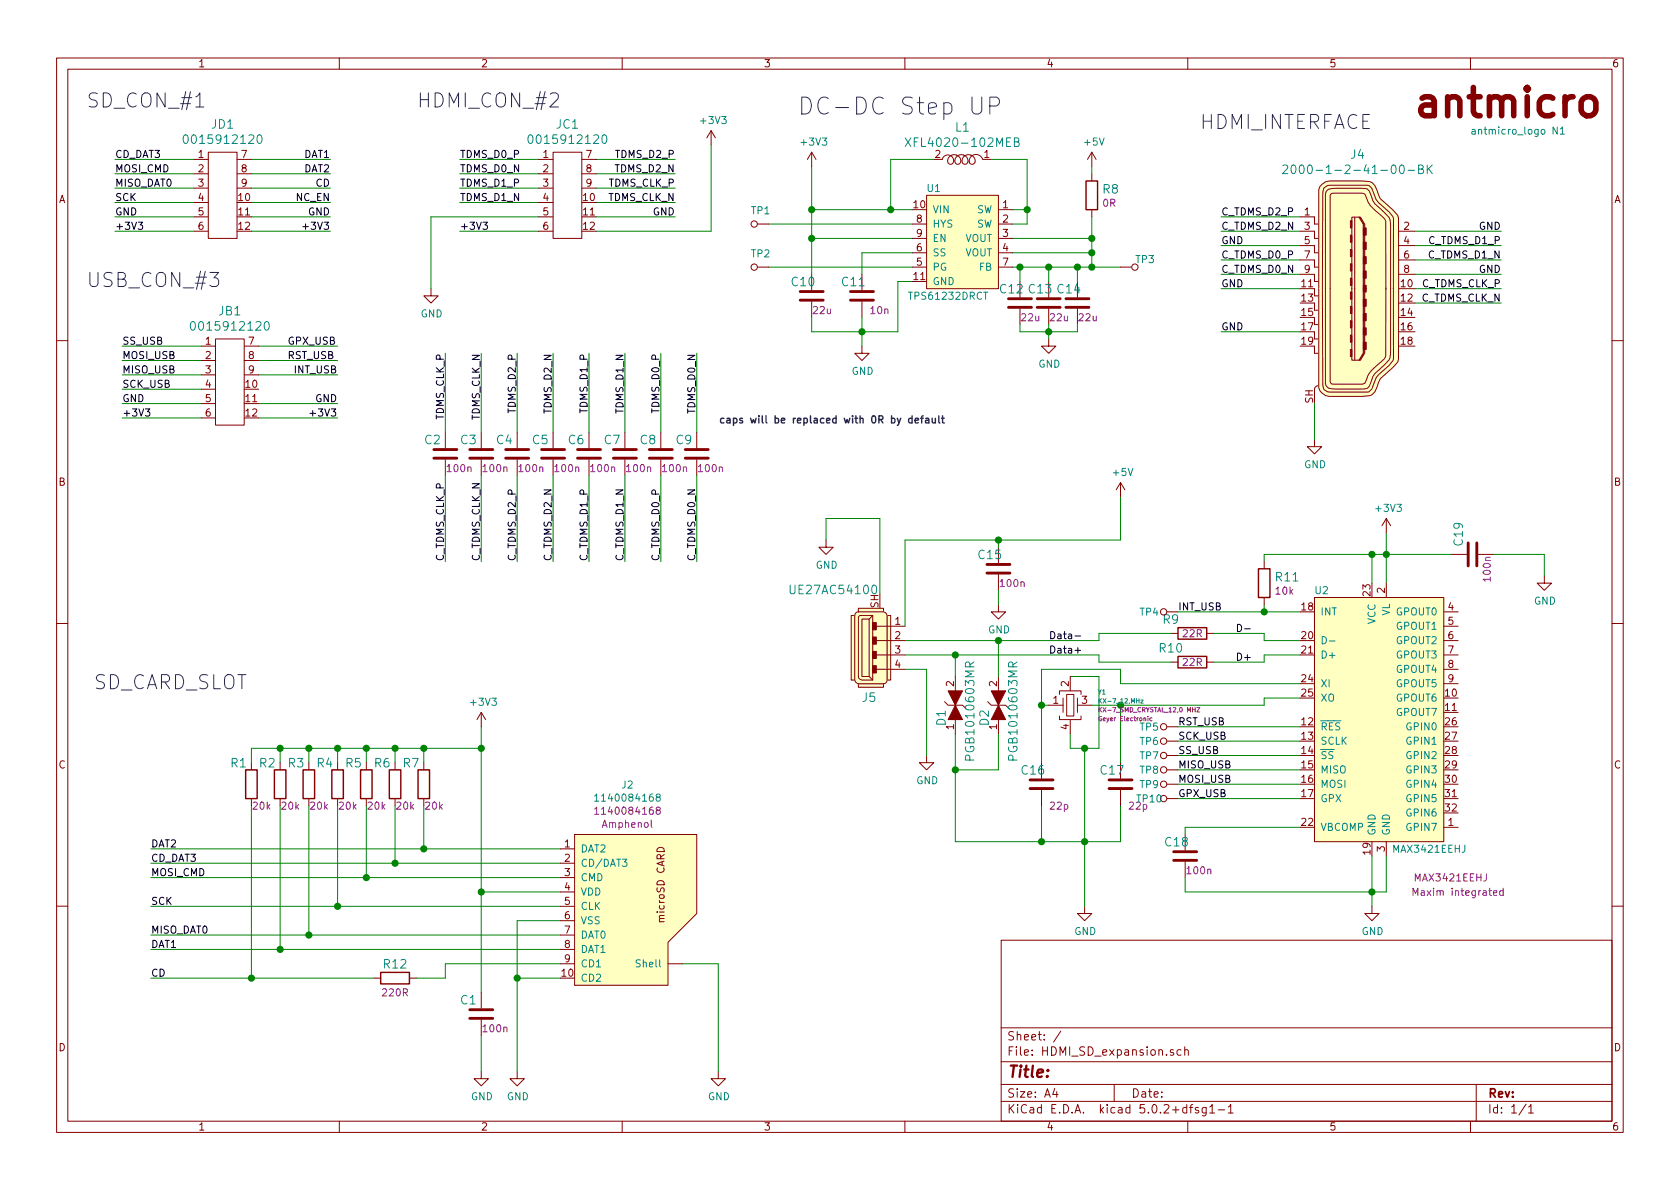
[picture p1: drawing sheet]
<svg xmlns="http://www.w3.org/2000/svg" width="297mm" height="210mm" viewBox="0 0 297 210" stroke-linecap="round" stroke-linejoin="round" font-family="sans-serif">
<defs><g id="words">
<text font-size="7" fill="#840000" x="252" y="20.7">antmicro</text>
<text font-size="4.2" fill="#0000c2" x="141" y="20.3">DC-DC Step UP</text>
<g font-size="3.5" fill="#0000c2">
<text x="15.2" y="19">SD_CON_#1</text>
<text x="73.7" y="19">HDMI_CON_#2</text>
<text x="212.1" y="22.9">HDMI_INTERFACE</text>
<text x="15.2" y="50.8">USB_CON_#3</text>
<text x="16.5" y="121.9">SD_CARD_SLOT</text>
</g>
<text font-size="2.8" fill="#840000" x="178" y="190.5">Title:</text>
<g font-size="2.1" fill="#008484">
<text x="37.4" y="22.8">JD1</text>
<text x="98.4" y="22.8">JC1</text>
<text x="168.9" y="23.3">L1</text>
<text x="33.5" y="25.4">0015912120</text>
<text x="94.4" y="25.4">0015912120</text>
<text x="161.3" y="26">XFL4020-102MEB</text>
<text x="238.9" y="28.1">J4</text>
<text x="195" y="34.2">R8</text>
<text x="230.8" y="30.8">2000-1-2-41-00-BK</text>
<text x="140.1" y="50.6">C10</text>
<text x="148.9" y="50.6">C11</text>
<text x="176.9" y="51.9">C12</text>
<text x="182" y="51.9">C13</text>
<text x="187" y="51.9">C14</text>
<text x="34.7" y="58.5">0015912120</text>
<text x="38.7" y="55.8">JB1</text>
<text x="75.1" y="78.6">C2</text>
<text x="81.5" y="78.6">C3</text>
<text x="87.8" y="78.6">C4</text>
<text x="94.2" y="78.6">C5</text>
<text x="100.5" y="78.6">C6</text>
<text x="106.9" y="78.6">C7</text>
<text x="113.2" y="78.6">C8</text>
<text x="119.6" y="78.6">C9</text>
<text x="173.1" y="98.9">C15</text>
<text x="258.6" y="96.4" transform="rotate(-90 258.6 96.4)">C19</text>
<text x="140.2" y="105.1">UE27AC54100</text>
<text x="225.7" y="102.8">R11</text>
<text x="205.1" y="115.4">R10</text>
<text x="152.5" y="124.1">J5</text>
<text x="167.2" y="128.3" transform="rotate(-90 167.2 128.3)">D1</text>
<text x="174.8" y="128.3" transform="rotate(-90 174.8 128.3)">D2</text>
<text x="40.8" y="135.7">R1</text>
<text x="45.9" y="135.7">R2</text>
<text x="51" y="135.7">R3</text>
<text x="56.1" y="135.7">R4</text>
<text x="61.2" y="135.7">R5</text>
<text x="66.2" y="135.7">R6</text>
<text x="71.3" y="135.7">R7</text>
<text x="172.3" y="133.9" transform="rotate(-90 172.3 133.9)">PGB1010603MR</text>
<text x="179.9" y="133.9" transform="rotate(-90 179.9 133.9)">PGB1010603MR</text>
<text x="180.7" y="137">C16</text>
<text x="194.7" y="137">C17</text>
<text x="206.1" y="149.7">C18</text>
<text x="67.9" y="171.3">R12</text>
<text x="81.5" y="177.6">C1</text>
</g>
<g font-size="2.1" fill="#840000">
<text x="205.7" y="110.3">R9</text>
<text x="178" y="184">Sheet: /</text>
<text x="178" y="186.7">File: HDMI_SD_expansion.sch</text>
<text x="178" y="196.9">KiCad E.D.A. kicad 5.0.2+dfsg1-1</text>
<text x="178" y="194.1">Size: A4</text>
<text x="200" y="194.1">Date:</text>
<text x="263" y="194.1">Rev:</text>
<text x="263" y="196.9">Id: 1/1</text>
</g>
<g font-size="1.8" fill="#840000">
<text x="35" y="11.9">1</text>
<text x="85" y="11.9">2</text>
<text x="135" y="11.9">3</text>
<text x="185" y="11.9">4</text>
<text x="235" y="11.9">5</text>
<text x="285" y="11.9">6</text>
<text x="35.1" y="27.9">1</text>
<text x="42.7" y="27.9">7</text>
<text x="96" y="27.9">1</text>
<text x="103.7" y="27.9">7</text>
<text x="165.4" y="27.9">2</text>
<text x="174" y="27.9">1</text>
<text x="10.4" y="35.9">A</text>
<text x="35.1" y="30.5">2</text>
<text x="35.1" y="33">3</text>
<text x="35.1" y="35.6">4</text>
<text x="42.2" y="35.6">10</text>
<text x="42.7" y="30.5">8</text>
<text x="42.7" y="33">9</text>
<text x="96" y="30.5">2</text>
<text x="96" y="33">3</text>
<text x="96" y="35.6">4</text>
<text x="103.2" y="35.6">10</text>
<text x="103.7" y="30.5">8</text>
<text x="103.7" y="33">9</text>
<text x="285.4" y="35.9">A</text>
<text x="35.1" y="38.1">5</text>
<text x="35.1" y="40.6">6</text>
<text x="42.2" y="38.1">11</text>
<text x="42.2" y="40.6">12</text>
<text x="96" y="38.1">5</text>
<text x="96" y="40.6">6</text>
<text x="103.2" y="38.1">11</text>
<text x="103.2" y="40.6">12</text>
<text x="161.6" y="36.8">10</text>
<text x="162.1" y="39.4">8</text>
<text x="162.1" y="41.9">9</text>
<text x="177.3" y="36.8">1</text>
<text x="177.3" y="39.4">2</text>
<text x="177.3" y="41.9">3</text>
<text x="230.7" y="38.1">1</text>
<text x="230.7" y="40.6">3</text>
<text x="248.2" y="40.6">2</text>
<text x="162.1" y="47">5</text>
<text x="162.1" y="44.4">6</text>
<text x="177.3" y="44.4">4</text>
<text x="177.3" y="47">7</text>
<text x="230.7" y="43.2">5</text>
<text x="230.7" y="45.7">7</text>
<text x="248.2" y="43.2">4</text>
<text x="248.2" y="45.7">6</text>
<text x="161.6" y="49.5">11</text>
<text x="230.2" y="50.8">11</text>
<text x="230.2" y="53.3">13</text>
<text x="230.7" y="48.3">9</text>
<text x="247.8" y="50.8">10</text>
<text x="247.8" y="53.3">12</text>
<text x="248.2" y="48.3">8</text>
<text x="230.2" y="55.9">15</text>
<text x="230.2" y="58.4">17</text>
<text x="247.8" y="55.9">14</text>
<text x="247.8" y="58.4">16</text>
<text x="36.3" y="61">1</text>
<text x="36.3" y="63.5">2</text>
<text x="44" y="61">7</text>
<text x="44" y="63.5">8</text>
<text x="230.2" y="61">19</text>
<text x="247.8" y="61">18</text>
<text x="36.3" y="66">3</text>
<text x="36.3" y="68.6">4</text>
<text x="36.3" y="71.1">5</text>
<text x="43.5" y="68.6">10</text>
<text x="43.5" y="71.1">11</text>
<text x="44" y="66">9</text>
<text x="232.2" y="71.3" transform="rotate(-90 232.2 71.3)">SH</text>
<text x="36.3" y="73.7">6</text>
<text x="43.5" y="73.7">12</text>
<text x="10.4" y="85.9">B</text>
<text x="285.4" y="85.9">B</text>
<text x="155.3" y="107.5" transform="rotate(-90 155.3 107.5)">SH</text>
<text x="230.2" y="107.9">18</text>
<text x="242.3" y="105.4" transform="rotate(-90 242.3 105.4)">23</text>
<text x="244.9" y="104.9" transform="rotate(-90 244.9 104.9)">2</text>
<text x="256.1" y="107.9">4</text>
<text x="158.3" y="110.5">1</text>
<text x="158.3" y="113">2</text>
<text x="230.2" y="113">20</text>
<text x="256.1" y="110.5">5</text>
<text x="256.1" y="113">6</text>
<text x="158.3" y="115.6">3</text>
<text x="158.3" y="118.1">4</text>
<text x="230.2" y="115.6">21</text>
<text x="256.1" y="115.6">7</text>
<text x="256.1" y="118.1">8</text>
<text x="168.7" y="121.4" transform="rotate(-90 168.7 121.4)">2</text>
<text x="176.3" y="121.4" transform="rotate(-90 176.3 121.4)">2</text>
<text x="186.2" y="124.5">1</text>
<text x="189" y="121.4" transform="rotate(-90 189 121.4)">2</text>
<text x="191.3" y="124.5">3</text>
<text x="230.2" y="120.6">24</text>
<text x="230.2" y="123.2">25</text>
<text x="255.6" y="123.2">10</text>
<text x="255.6" y="125.7">11</text>
<text x="256.1" y="120.6">9</text>
<text x="168.7" y="129" transform="rotate(-90 168.7 129)">1</text>
<text x="176.3" y="129" transform="rotate(-90 176.3 129)">1</text>
<text x="189" y="129" transform="rotate(-90 189 129)">4</text>
<text x="230.2" y="128.3">12</text>
<text x="230.2" y="130.8">13</text>
<text x="255.6" y="128.3">26</text>
<text x="255.6" y="130.8">27</text>
<text x="10.4" y="135.9">C</text>
<text x="230.2" y="133.3">14</text>
<text x="230.2" y="135.9">15</text>
<text x="255.6" y="133.3">28</text>
<text x="255.6" y="135.9">29</text>
<text x="285.4" y="135.9">C</text>
<text x="230.2" y="138.4">16</text>
<text x="230.2" y="141">17</text>
<text x="255.6" y="138.4">30</text>
<text x="255.6" y="141">31</text>
<text x="255.6" y="143.5">32</text>
<text x="99.8" y="149.9">1</text>
<text x="230.2" y="146">22</text>
<text x="256.1" y="146">1</text>
<text x="99.8" y="152.4">2</text>
<text x="99.8" y="154.9">3</text>
<text x="242.3" y="151.1" transform="rotate(-90 242.3 151.1)">19</text>
<text x="244.9" y="150.6" transform="rotate(-90 244.9 150.6)">3</text>
<text x="99.8" y="157.5">4</text>
<text x="99.8" y="160">5</text>
<text x="99.8" y="162.6">6</text>
<text x="99.8" y="165.1">7</text>
<text x="99.8" y="167.6">8</text>
<text x="117.5" y="162.9" transform="rotate(-90 117.5 162.9)">microSD CARD</text>
<text x="99.4" y="172.7">10</text>
<text x="99.8" y="170.2">9</text>
<text x="10.4" y="185.9">D</text>
<text x="285.4" y="185.9">D</text>
<text x="35" y="199.9">1</text>
<text x="85" y="199.9">2</text>
<text x="135" y="199.9">3</text>
<text x="185" y="199.9">4</text>
<text x="235" y="199.9">5</text>
<text x="285" y="199.9">6</text>
</g>
<g font-size="1.8" fill="#008484">
<text x="124" y="21.9">+3V3</text>
<text x="260.6" y="23.8">antmicro_logo</text>
<text x="274.5" y="23.8">N1</text>
<text x="141.8" y="25.7">+3V3</text>
<text x="191.8" y="25.7">+5V</text>
<text x="164" y="34">U1</text>
<text x="132.9" y="37.9">TP1</text>
<text x="164.8" y="37.7">VIN</text>
<text x="164.8" y="40.3">HYS</text>
<text x="172.7" y="37.7">SW</text>
<text x="172.7" y="40.3">SW</text>
<text x="132.9" y="45.5">TP2</text>
<text x="164.8" y="47.9">PG</text>
<text x="164.8" y="45.3">SS</text>
<text x="164.8" y="42.8">EN</text>
<text x="170.6" y="42.8">VOUT</text>
<text x="170.6" y="45.3">VOUT</text>
<text x="173.2" y="47.9">FB</text>
<text x="200.8" y="46.5">TP3</text>
<text x="161" y="53">TPS61232DRCT</text>
<text x="164.8" y="50.4">GND</text>
<text x="74.4" y="56.1">GND</text>
<text x="183.6" y="65">GND</text>
<text x="150.6" y="66.3">GND</text>
<text x="230.6" y="82.8">GND</text>
<text x="196.9" y="84.2">+5V</text>
<text x="243.4" y="90.5">+3V3</text>
<text x="144.2" y="100.6">GND</text>
<text x="232.6" y="105.1">U2</text>
<text x="271.2" y="106.9">GND</text>
<text x="174.7" y="112">GND</text>
<text x="201.6" y="108.9">TP4</text>
<text x="233.4" y="108.8">INT</text>
<text x="243.2" y="110.4" transform="rotate(-90 243.2 110.4)">VCC</text>
<text x="245.7" y="108.9" transform="rotate(-90 245.7 108.9)">VL</text>
<text x="247" y="108.8">GPOUT0</text>
<text x="247" y="111.4">GPOUT1</text>
<text x="247" y="113.9">GPOUT2</text>
<text x="233.4" y="116.5">D+</text>
<text x="247" y="116.5">GPOUT3</text>
<text x="247" y="119">GPOUT4</text>
<text x="83.4" y="124.8">+3V3</text>
<text x="233.4" y="121.5">XI</text>
<text x="233.4" y="124.1">XO</text>
<text x="247" y="124.1">GPOUT6</text>
<text x="247" y="121.5">GPOUT5</text>
<text x="201.6" y="129.2">TP5</text>
<text x="201.6" y="131.7">TP6</text>
<text x="233.4" y="129.2">RES</text>
<text x="233.4" y="131.7">SCLK</text>
<text x="247" y="126.6">GPOUT7</text>
<text x="248.9" y="129.2">GPIN0</text>
<text x="248.9" y="131.7">GPIN1</text>
<text x="201.6" y="134.3">TP7</text>
<text x="201.6" y="136.8">TP8</text>
<text x="233.4" y="134.2">SS</text>
<text x="233.4" y="136.8">MISO</text>
<text x="248.9" y="134.2">GPIN2</text>
<text x="248.9" y="136.8">GPIN3</text>
<text x="106" y="141.8">1140084168</text>
<text x="110" y="139.4">J2</text>
<text x="162" y="138.7">GND</text>
<text x="201.1" y="141.9">TP10</text>
<text x="201.6" y="139.4">TP9</text>
<text x="233.4" y="139.3">MOSI</text>
<text x="233.4" y="141.9">GPX</text>
<text x="248.9" y="139.3">GPIN4</text>
<text x="248.9" y="141.9">GPIN5</text>
<text x="233.4" y="146.9">VBCOMP</text>
<text x="243.2" y="147.8" transform="rotate(-90 243.2 147.8)">GND</text>
<text x="245.7" y="147.8" transform="rotate(-90 245.7 147.8)">GND</text>
<text x="248.9" y="146.9">GPIN7</text>
<text x="248.9" y="144.4">GPIN6</text>
<text x="102.6" y="150.7">DAT2</text>
<text x="102.6" y="153.3">CD/DAT3</text>
<text x="102.6" y="155.8">CMD</text>
<text x="246.5" y="150.8">MAX3421EEHJ</text>
<text x="102.6" y="158.4">VDD</text>
<text x="102.6" y="160.9">CLK</text>
<text x="102.6" y="163.4">VSS</text>
<text x="102.6" y="166">DAT0</text>
<text x="189.9" y="165.3">GND</text>
<text x="240.7" y="165.3">GND</text>
<text x="102.6" y="173.6">CD2</text>
<text x="102.6" y="168.5">DAT1</text>
<text x="102.6" y="171.1">CD1</text>
<text x="112.9" y="171.1">Shell</text>
<text x="83.3" y="194.6">GND</text>
<text x="89.6" y="194.6">GND</text>
<text x="125.2" y="194.6">GND</text>
</g>
<g font-size="1.8">
<text x="20.3" y="27.9">CD_DAT3</text>
<text x="53.8" y="27.9">DAT1</text>
<text x="81.3" y="27.9">TDMS_D0_P</text>
<text x="109" y="27.9">TDMS_D2_P</text>
<text x="20.3" y="33">MISO_DAT0</text>
<text x="20.3" y="30.5">MOSI_CMD</text>
<text x="20.3" y="35.6">SCK</text>
<text x="52.4" y="35.6">NC_EN</text>
<text x="53.8" y="30.5">DAT2</text>
<text x="55.9" y="33">CD</text>
<text x="81.3" y="33">TDMS_D1_P</text>
<text x="81.3" y="35.6">TDMS_D1_N</text>
<text x="81.3" y="30.5">TDMS_D0_N</text>
<text x="107.5" y="35.6">TDMS_CLK_N</text>
<text x="107.6" y="33">TDMS_CLK_P</text>
<text x="108.9" y="30.5">TDMS_D2_N</text>
<text x="20.3" y="38.1">GND</text>
<text x="20.3" y="40.6">+3V3</text>
<text x="54.2" y="40.6">+3V3</text>
<text x="54.5" y="38.1">GND</text>
<text x="81.3" y="40.6">+3V3</text>
<text x="115.4" y="38.1">GND</text>
<text x="215.9" y="38.1">C_TDMS_D2_P</text>
<text x="215.9" y="40.6">C_TDMS_D2_N</text>
<text x="261.5" y="40.6">GND</text>
<text x="215.9" y="45.7">C_TDMS_D0_P</text>
<text x="215.9" y="43.2">GND</text>
<text x="252.7" y="45.7">C_TDMS_D1_N</text>
<text x="252.8" y="43.2">C_TDMS_D1_P</text>
<text x="215.9" y="48.3">C_TDMS_D0_N</text>
<text x="215.9" y="50.8">GND</text>
<text x="251.3" y="53.3">C_TDMS_CLK_N</text>
<text x="251.4" y="50.8">C_TDMS_CLK_P</text>
<text x="261.5" y="48.3">GND</text>
<text x="215.9" y="58.4">GND</text>
<text x="21.6" y="61">SS_USB</text>
<text x="21.6" y="63.5">MOSI_USB</text>
<text x="50.8" y="61">GPX_USB</text>
<text x="50.8" y="63.5">RST_USB</text>
<text x="21.6" y="66">MISO_USB</text>
<text x="21.6" y="68.6">SCK_USB</text>
<text x="21.6" y="71.1">GND</text>
<text x="52.1" y="66">INT_USB</text>
<text x="55.8" y="71.1">GND</text>
<text x="21.6" y="73.7">+3V3</text>
<text x="55.5" y="73.7">+3V3</text>
<text x="78.5" y="74.3" transform="rotate(-90 78.5 74.3)">TDMS_CLK_P</text>
<text x="84.8" y="74.4" transform="rotate(-90 84.8 74.4)">TDMS_CLK_N</text>
<text x="91.2" y="72.9" transform="rotate(-90 91.2 72.9)">TDMS_D2_P</text>
<text x="97.5" y="73" transform="rotate(-90 97.5 73)">TDMS_D2_N</text>
<text x="103.9" y="72.9" transform="rotate(-90 103.9 72.9)">TDMS_D1_P</text>
<text x="110.2" y="73" transform="rotate(-90 110.2 73)">TDMS_D1_N</text>
<text x="116.6" y="72.9" transform="rotate(-90 116.6 72.9)">TDMS_D0_P</text>
<text x="122.9" y="73" transform="rotate(-90 122.9 73)">TDMS_D0_N</text>
<text x="78.5" y="99.3" transform="rotate(-90 78.5 99.3)">C_TDMS_CLK_P</text>
<text x="84.8" y="99.3" transform="rotate(-90 84.8 99.3)">C_TDMS_CLK_N</text>
<text x="91.2" y="99.3" transform="rotate(-90 91.2 99.3)">C_TDMS_D2_P</text>
<text x="97.5" y="99.3" transform="rotate(-90 97.5 99.3)">C_TDMS_D2_N</text>
<text x="103.9" y="99.3" transform="rotate(-90 103.9 99.3)">C_TDMS_D1_P</text>
<text x="110.2" y="99.3" transform="rotate(-90 110.2 99.3)">C_TDMS_D1_N</text>
<text x="116.6" y="99.3" transform="rotate(-90 116.6 99.3)">C_TDMS_D0_P</text>
<text x="122.9" y="99.3" transform="rotate(-90 122.9 99.3)">C_TDMS_D0_N</text>
<text x="208.3" y="107.9">INT_USB</text>
<text x="185.4" y="113">Data-</text>
<text x="185.4" y="115.6">Data+</text>
<text x="218.4" y="116.8">D+</text>
<text x="208.3" y="128.3">RST_USB</text>
<text x="208.3" y="130.8">SCK_USB</text>
<text x="208.3" y="133.3">SS_USB</text>
<text x="208.3" y="135.9">MISO_USB</text>
<text x="208.3" y="138.4">MOSI_USB</text>
<text x="208.3" y="141">GPX_USB</text>
<text x="26.7" y="149.9">DAT2</text>
<text x="26.7" y="152.4">CD_DAT3</text>
<text x="26.7" y="154.9">MOSI_CMD</text>
<text x="26.7" y="160">SCK</text>
<text x="26.7" y="165.1">MISO_DAT0</text>
<text x="26.7" y="167.6">DAT1</text>
<text x="26.7" y="172.7">CD</text>
</g>
<g font-size="1.8" fill="#840084">
<text x="195" y="36.6">0R</text>
<text x="143.8" y="55.5">22u</text>
<text x="154" y="55.5">10n</text>
<text x="180.7" y="56.8">22u</text>
<text x="185.8" y="56.8">22u</text>
<text x="190.8" y="56.8">22u</text>
<text x="79.2" y="83.5">100n</text>
<text x="85.5" y="83.5">100n</text>
<text x="91.9" y="83.5">100n</text>
<text x="98.2" y="83.5">100n</text>
<text x="104.6" y="83.5">100n</text>
<text x="110.9" y="83.5">100n</text>
<text x="117.3" y="83.5">100n</text>
<text x="123.6" y="83.5">100n</text>
<text x="177" y="103.8">100n</text>
<text x="225.6" y="105.2">10k</text>
<text x="263.6" y="102.7" transform="rotate(-90 263.6 102.7)">100n</text>
<text x="209.2" y="112.7">22R</text>
<text x="209.2" y="117.8">22R</text>
<text x="44.8" y="143.2">20k</text>
<text x="49.9" y="143.2">20k</text>
<text x="54.9" y="143.2">20k</text>
<text x="60" y="143.2">20k</text>
<text x="65.1" y="143.2">20k</text>
<text x="70.2" y="143.2">20k</text>
<text x="75.3" y="143.2">20k</text>
<text x="185.8" y="143.2">22p</text>
<text x="199.7" y="143.2">22p</text>
<text x="106" y="144.1">1140084168</text>
<text x="106.6" y="146.4">Amphenol</text>
<text x="210" y="154.6">100n</text>
<text x="250.3" y="155.9">MAX3421EEHJ</text>
<text x="250.5" y="158.4">Maxim integrated</text>
<text x="67.7" y="176.2">220R</text>
<text x="85.5" y="182.5">100n</text>
</g>
<text font-size="1.8" fill="#0000c2" x="127" y="74.9">caps will be replaced with 0R by default</text>
<g font-size="1.1" fill="#008484">
<text x="194.2" y="122.8">Y1</text>
<text x="194.8" y="124.4">KX-7_12,MHz</text>
</g>
<g font-size="1.1" fill="#840084">
<text x="194.8" y="125.9">KX-7_SMD_CRYSTAL_12,0 MHZ</text>
<text x="194.6" y="127.5">Geyer Electronic</text>
</g>
</g></defs>
<g fill="none" stroke="#840000" stroke-width=".18">
<path d="M10 10.3h277v189.9h-277zM12 12.2h273v186.1h-273zM60 10.3v1.9M110 10.3v1.9M160 10.3v1.9M210 10.3v1.9M260 10.3v1.9M34.3 38.3h2.5M34.3 28.2h2.5M34.3 30.7h2.5M34.3 33.3h2.5M34.3 35.8h2.5"/>
<path d="M36.8 26.9h5.1v15.3h-5.1zM41.9 28.2h2.5M41.9 30.7h2.5M41.9 33.3h2.5M95.2 38.3h2.6M95.2 28.2h2.6M95.2 30.7h2.6M95.2 33.3h2.6M95.2 35.8h2.6M97.8 26.9h5.1v15.3h-5.1zM102.9 28.2h2.5M102.9 30.7h2.5"/>
<path d="M102.9 33.3h2.5M125.7 23.1l-.7 1.3M125.7 23.1v2.5M125.7 23.1l.8 1.3M134 39.6h1.9M143.5 26.9l-.8 1.3M143.5 26.9v2.6M143.5 26.9l.8 1.3M161.3 39.6h2.5M163.8 34.5h12.7v16.5h-12.7zM166.6 28.2a1.01 1.01 0 0 1 1.2-.8 1.01 1.01 0 0 1 .8 1.2M167.6 28.4v.4l.4 .3 .3-.1 .3-.3"/>
<path d="M168.8 28.4l.1 .4 .3 .3 .4-.1 .2-.3M169.1 27.4a1.07 1.07 0 0 1 .7 1.3M169.1 27.4a1.17 1.17 0 0 0-1.6 1M170.4 27.4a.86 .86 0 0 1 .7 .7 .86 .86 0 0 1-.4 1l-.4-.2a1.12 1.12 0 0 1 .6-1.5 1.12 1.12 0 0 1 1.5 .8v.5M170.4 27.4a1.17 1.17 0 0 0-1.6 1M171.4 28.4v.4l.4 .3 .3-.1 .3-.3M173.7 28.2a1.22 1.22 0 0 0-1.3-.9 1.22 1.22 0 0 0-1.1 1.3M176.5 39.6h2.6M176.5 37.1h2.6M193 26.9l-.7 1.3M193 26.9v2.6M193 30.7v1.3"/>
<path d="M193 37.1v1.2M193 26.9l.8 1.3M229.9 38.3h2.5v1.3h.6M234.2 33.2l.5-.4h.4h6.7a1.26 1.26 0 0 1 .9 .9 5 5 0 0 0 1.1 2.2l1.8 1.6 .7 .8 .1 .4v24.7l-.1 .3-.7 .9-1.8 1.6a5.9 5.9 0 0 0-1.3 2.6l-.4 .5h-.3h-6.7a1.17 1.17 0 0 1-1.2-1.2v-34.1zM239.5 38.4v25.3M240.3 38.4l.7 1.3v11.4M240.4 38.4l.8 1.3v22.7l-.8 1.3M34.3 40.9h2.5M38.1 59.9h5.1v15.3h-5.1zM76.2 51v1.3h1.3l-1.3 1.3-1.3-1.3h1.3M95.2 40.9h2.6M134 47.2h1.9"/>
<path d="M143.5 53.3v2.8M152.4 53.3v2.8M161.3 47.2h2.5M161.3 44.7h2.5M161.3 42.2h2.5M176.5 47.2h2.6M176.5 44.7h2.6M176.5 42.2h2.6M180.3 54.6v2.8M185.4 59.9v1.3h1.3l-1.3 1.3-1.3-1.3h1.3M185.4 54.6v2.8M190.5 54.6v2.8"/>
<path d="M198.1 47.2h1.9M229.9 40.9h2.5v1.3h.6M229.9 43.4h2.5v1.3h.6M229.9 46h2.5v1.2h.6M229.9 48.5h2.5v1.3h.6M232.4 51v1.3h.6M232.4 53.6v1.3h.6M232.4 56.1v1.3h.6M232.4 58.7v1.2h.6M234.3 51.1v-16.8l.2-.5 .4-.3 1.3-.2h4.5l1.1 .1 .3 .4 .6 1.7 .4 .6 .8 .6a7.1 7.1 0 0 1 1.9 2.2l.1 1v11.2M239 51.1v-12.7h1.5l.8 1.3v11.4M239 51v12.7h1.5l.8-1.3v-11.4"/>
<path d="M241 51v11.4l-.7 1.3M245 50.9v11.7a2.24 2.24 0 0 1-1.3 1.8 6.1 6.1 0 0 0-2.4 3.4l-.4 .1h-4.9h-.5l-.3-.4v-32.9l.3-.4h.5h4.9l.4 .1a6.6 6.6 0 0 0 2.8 3.7l.3 .3a1.3 1.3 0 0 1 .6 1.2v11.6M245.9 51v11.1a2.52 2.52 0 0 1-1.2 2.5l-1.6 1.4-.4 .6-.6 1.7-.3 .4-1.1 .1h-4.5l-1.3-.2-.4-.3-.2-.5v-16.8M247.3 51h2.9M247.3 53.6h2.9M247.3 56.1h2.9M247.3 58.7h2.9M247.3 40.9h2.9M247.3 43.4h2.9M247.3 46h2.9M247.3 48.5h2.9M247.3 51v12.5l-.2 .5-.9 1-2.2 2-.3 .7a4.6 4.6 0 0 1-1.1 2.1l-.4 .2-1.3 .1h-5.8a2.19 2.19 0 0 1-1.9-1.5v-35.1a2.19 2.19 0 0 1 1.9-1.5h5.8l1.3 .1a2.31 2.31 0 0 1 1.4 1.8l.4 1.2 2.6 2.4 .5 .6 .2 .5v12.5"/>
<path d="M10 60.2h2M35.6 61.2h2.5M35.6 63.7h2.5M35.6 66.3h2.5M35.6 68.8h2.5M35.6 71.4h2.5M35.6 73.9h2.5M43.2 61.2h2.5M43.2 63.7h2.5M43.2 66.3h2.5M78.7 76.4v2.8M85.1 76.4v2.8"/>
<path d="M91.4 76.4v2.8M97.8 76.4v2.8M104.1 76.4v2.8M110.5 76.4v2.8M116.8 76.4v2.8M123.2 76.4v2.8M152.4 61.2v1.3h1.3l-1.3 1.2-1.3-1.2h1.3M232.4 77.7v1.3h1.3l-1.3 1.3-1.3-1.3h1.3M232.4 61.2v1.3h.6M233 68.2a.61 .61 0 0 0-.6 .6M247.3 61.2h2.9M285 60.2h2"/>
<path d="M78.7 81.3v2.8M85.1 81.3v2.8M91.4 81.3v2.8M97.8 81.3v2.8M104.1 81.3v2.8M110.5 81.3v2.8M116.8 81.3v2.8M123.2 81.3v2.8M146 95.5v1.3h1.3l-1.3 1.2-1.2-1.2h1.2M198.1 85.3v2.6M198.1 85.3l-.7 1.3M198.1 85.3l.8 1.3"/>
<path d="M223.5 99.3v1.3M245.1 91.7v2.5M245.1 91.7l-.8 1.3M245.1 91.7l.8 1.3M256.5 98h2.8M261.4 98h2.8M10 110.3h2M150.5 108.8h.6v11.5h-.6zM151.3 108.4l.5-.2h4.4l.4 .1 .2 .3v11.8a.57 .57 0 0 1-.6 .5h-4.4a.75 .75 0 0 1-.7-.6v-11.5zM151.8 107.6h4.4v.6h-4.4zM151.8 109l.4-.2h2.1v11.5h-1.9l-.4-.2-.2-.5zM152.4 109.5h1.3v10.1h-1.3z"/>
<path d="M153.7 119.6l.6 .7M154.3 108.8l-.6 .7M154.9 110.7h5.1M154.9 113.3h5.1M154.9 115.8h5.1M154.9 118.4h5.1M156.8 108.8h.7v11.5h-.7zM168.9 119.6v2.6M176.5 106.9v1.3h1.3l-1.3 1.3-1.2-1.3h1.2M176.5 101.6v2.8M176.5 119.6v2.6M189.2 119.6v2.6"/>
<path d="M207 112h1.3M207 117.1h1.3M213.4 112h1.2M213.4 117.1h1.2M223.5 105.7v1.2M232.4 105.7h22.9v43.1h-22.9zM245.1 103.1v2.6M255.3 108.2h2.5M255.3 110.7h2.5M255.3 113.3h2.5M255.3 115.8h2.5M255.3 118.4h2.5"/>
<path d="M273 101.8v1.3h1.3l-1.3 1.3-1.2-1.3h1.2M285 110.3h2M44.4 134.9v1.2M49.5 134.9v1.2M54.6 134.9v1.2M59.7 134.9v1.2M64.8 134.9v1.2M69.8 134.9v1.2M74.9 134.9v1.2M85.1 126l-.8 1.2M85.1 126v2.5M85.1 126l.8 1.2"/>
<path d="M151.8 120.9h4.4v.6h-4.4zM163.8 133.6v1.3h1.3l-1.3 1.2-1.2-1.2h1.2M167 124.1l.6 .6h2.6l.6 .6M168.9 127.2v2.6M174.6 124.1l.7 .6h2.5l.6 .6M176.5 127.2v2.6M184.1 139.7v2.8M185.4 124.7h2.6M187.3 126.6v.6h3.8v-.6M187.3 122.8v-.6h3.8v.6M188 123.4v2.6M188.6 122.8h1.3v3.8h-1.3z"/>
<path d="M189.2 127.2v2.6M190.5 123.4v2.6M190.5 124.7h2.5M198.1 139.7v2.8M206.4 128.5h1.9M206.4 131.1h1.9M206.4 133.6h1.9M206.4 136.1h1.9M206.4 138.7h1.9M255.3 120.9h2.5M44.4 141.2v1.3M49.5 141.2v1.3"/>
<path d="M54.6 141.2v1.3M59.7 141.2v1.3M64.8 141.2v1.3M69.8 141.2v1.3M74.9 141.2v1.3M99.1 150.1h2.5M99.1 152.6h2.5M99.1 155.2h2.5M99.1 157.7h2.5M101.6 147.6h21.6v13.9l-5.1 5.1v7.6h-16.5zM116.3 150a.66 .66 0 0 1 .8-.1 .66 .66 0 0 1 .3 .7h-1.2zM206.4 141.2h1.9"/>
<path d="M209.5 152.4v2.8M245.1 148.8v2.6M255.3 146.3h2.5M10 160.2h2M66 173h1.3M72.4 173h1.3M85.1 175.5v2.8M99.1 160.3h2.5M99.1 162.8h2.5M99.1 165.3h2.5M99.1 167.9h2.5M99.1 170.4h2.5"/>
<path d="M118.1 170.4h2.5M177 166.3h108v32h-108zM191.8 160.3v1.2h1.2l-1.2 1.3-1.3-1.3h1.3M242.6 160.3v1.2h1.2l-1.2 1.3-1.3-1.3h1.3M285 160.2h2M60 198.3v1.9M85.1 189.5v1.2h1.3l-1.3 1.3-1.3-1.3h1.3M85.1 180.3v2.8M91.4 189.5v1.2h1.3l-1.3 1.3-1.2-1.3h1.2M110 198.3v1.9M127 189.5v1.2h1.3l-1.3 1.3-1.3-1.3h1.3M160 198.3v1.9"/>
<path d="M177 194.8h108M177 191.8h108M177 187.8h108M177 181.8h108M186.5 192.5l-.4 1h1M186.8 193v1M187.6 182.3l-1.3 2M197 191.8v3M207.5 185.7l-.4-.1-.2 .2 .1 .2 .5 .2v.3h-.6M208.8 185.7l-.4-.1-.3 .3 .1 .6 .2 .1 .4-.1M209.5 185.7l.2-.1 .3 .1 .1 .9M209.5 185.1v1.5"/>
<path d="M210 198.3v1.9M210.3 195.8h.6M210.9 195.3l-.4 .2v1.3M211.9 195.9l-.4-.1-.2 .2 .1 .3 .5 .1v.3h-.6M213.3 195.8v1.2l-.3 .3h-.4M213.3 195.9l-.5-.1-.3 .3 .1 .6 .2 .1 .5-.1M213.9 195.8l.4-.5v1.5M213.9 196.8h.9M215.4 196.3h1.1M217.2 195.8l.4-.5v1.5M217.2 196.8h.8M260 198.3v1.9"/>
<path d="M261 191.8v6.5M269.8 195.2l-1.2 2M270.3 195.8l.4-.5v1.5M270.3 196.8h.8"/>
<circle cx="133.3" cy="39.6" r=".56"/>
<circle cx="133.3" cy="47.2" r=".56"/>
<circle cx="200.7" cy="47.2" r=".56"/>
<circle cx="205.7" cy="108.2" r=".56"/>
<circle cx="205.7" cy="136.1" r=".56"/>
<circle cx="205.7" cy="128.5" r=".56"/>
<circle cx="205.7" cy="138.7" r=".56"/>
<circle cx="205.7" cy="131.1" r=".56"/>
<circle cx="205.7" cy="133.6" r=".56"/>
<circle cx="205.7" cy="141.2" r=".56"/>
</g>
<g fill="none" stroke="#008400" stroke-width=".18">
<path d="M20.3 38.3h14M20.3 28.2h14M20.3 30.7h14M20.3 33.3h14M20.3 35.8h14M44.4 38.3h14M44.4 28.2h14M44.4 30.7h14M44.4 33.3h14M44.4 35.8h14M81.3 28.2h13.9M81.3 30.7h13.9"/>
<path d="M81.3 33.3h13.9M81.3 35.8h13.9M95.2 38.3h-19v12.7M105.4 38.3h14M105.4 28.2h14M105.4 30.7h14M105.4 33.3h14M105.4 35.8h14M125.7 25.6v15.3h-20.3M135.9 39.6h25.4M143.5 37.1h17.8M143.5 29.5v19"/>
<path d="M165.1 28.2h-7.6v8.9M175.3 28.2h6.3v11.4h-2.5M179.1 37.1h2.5M193 29.5v1.2M193 38.3v8.9M215.9 38.3h14M20.3 40.9h14M44.4 40.9h14M81.3 40.9h13.9M135.9 47.2h25.4M143.5 42.2h17.8M152.4 56.1v5.1"/>
<path d="M161.3 49.8h-2.6v8.9h-15.2v-2.6M161.3 44.7h-8.9v3.8M179.1 42.2h13.9M179.1 44.7h13.9M179.1 47.2h19M180.3 57.4v1.3h10.2v-1.3M180.3 47.2v2.6M185.4 47.2v2.6M185.4 57.4v2.5M190.5 47.2v2.6M215.9 40.9h14M215.9 43.4h14"/>
<path d="M215.9 46h14M215.9 48.5h14M215.9 51h14M215.9 58.7h14M250.2 40.9h15.2M250.2 43.4h15.2M250.2 46h15.2M250.2 53.6h15.2M250.2 48.5h15.2M250.2 51h15.2M21.6 61.2h14M21.6 66.3h14"/>
<path d="M21.6 63.7h14M21.6 68.8h14M21.6 71.4h14M21.6 73.9h14M45.7 61.2h14M45.7 66.3h14M45.7 63.7h14M45.7 71.4h14M45.7 73.9h14M78.7 62.5v13.9M85.1 62.5v13.9M91.4 62.5v13.9"/>
<path d="M97.8 62.5v13.9M104.1 62.5v13.9M110.5 62.5v13.9M116.8 62.5v13.9M123.2 62.5v13.9M232.4 71.4v6.3M78.7 84.1v15.2M85.1 84.1v15.2M91.4 84.1v15.2M97.8 84.1v15.2M104.1 84.1v15.2M110.5 84.1v15.2"/>
<path d="M116.8 84.1v15.2M123.2 84.1v15.2M146 95.5v-3.8h9.6v13.3M176.5 95.5v1.3M198.1 87.9v7.6h-38.1v15.2M242.6 98v5.1M245.1 94.2v8.9M256.5 98h-33v1.3M264.2 98h8.8v3.8M160 115.8h34.3v1.3h12.7M160 118.4h3.8v15.2M168.9 115.8v3.8"/>
<path d="M176.5 104.4v2.5M176.5 113.3v6.3M189.2 119.6h5.1v12.7h-5.1v-2.5M207 112h-12.7v1.3h-34.3M208.3 108.2h21.6M214.6 112h8.9v1.3h6.4M223.5 106.9v1.3M229.9 115.8h-6.4v1.3h-8.9M49.5 132.3v2.6M54.6 132.3v2.6M59.7 132.3v2.6M64.8 132.3v2.6"/>
<path d="M69.8 132.3v2.6M74.9 132.3v2.6M85.1 128.5v47M85.1 132.3h-40.7v2.6M168.9 129.8v19h29.2v-6.3M176.5 129.8v6.3h-7.6M184.1 124.7h1.3M191.8 132.3v28M198.1 124.7v10.2M208.3 128.5h21.6M208.3 131.1h21.6M208.3 133.6h21.6"/>
<path d="M208.3 136.1h21.6M208.3 138.7h21.6M229.9 123.4h-6.4v1.3h-30.5M229.9 120.9h-31.8v-2.5h-14v16.5M26.7 150.1h72.4M26.7 152.6h72.4M26.7 155.2h72.4M44.4 142.5v30.5M49.5 142.5v25.4M54.6 142.5v22.8M59.7 142.5v17.8M64.8 142.5v12.7"/>
<path d="M69.8 142.5v10.1M74.9 142.5v7.6M85.1 157.7h14M184.1 142.5v6.3M208.3 141.2h21.6M229.9 146.3h-20.4v1.3M242.6 151.4v8.9M245.1 151.4v6.3h-35.6v-2.5M26.7 165.3h72.4M26.7 167.9h72.4M26.7 160.3h72.4M26.7 173h39.3"/>
<path d="M91.4 173h7.7M99.1 162.8h-7.7v26.7M99.1 170.4h-20.4v2.6h-5M120.6 170.4h6.4v19.1M85.1 183.1v6.4"/>
</g>
<path d="M24.4 39.3h.8l-.4 .5 .4 .1v.5l-.2 .2-.6-.2M85.4 39.3h.8l-.4 .5 .3 .1v.5l-.2 .2-.5-.2M53.5 40.1h1M25.7 72.3h.8l-.4 .5 .3 .1v.6l-.2 .1-.5-.1M54.8 73.1h1M190.1 112.5h1M190.1 115h1M218.8 110.4a.64 .64 0 0 1 .7 .6 .64 .64 0 0 1-.7 .7zM220.1 111.2h1" fill="none" stroke="#000" stroke-width=".18"/>
<g fill="#008400" stroke="#008400" stroke-width=".25">
<circle cx="85.1" cy="157.7" r=".51"/>
<circle cx="54.6" cy="132.3" r=".51"/>
<circle cx="59.7" cy="132.3" r=".51"/>
<circle cx="64.8" cy="132.3" r=".51"/>
<circle cx="69.9" cy="132.3" r=".51"/>
<circle cx="74.9" cy="150.1" r=".51"/>
<circle cx="69.9" cy="152.6" r=".51"/>
<circle cx="64.8" cy="155.2" r=".51"/>
<circle cx="59.7" cy="160.3" r=".51"/>
<circle cx="54.6" cy="165.3" r=".51"/>
<circle cx="49.5" cy="167.9" r=".51"/>
<circle cx="49.5" cy="132.3" r=".51"/>
<circle cx="44.5" cy="173" r=".51"/>
<circle cx="91.4" cy="173" r=".51"/>
<circle cx="74.9" cy="132.3" r=".51"/>
<circle cx="85.1" cy="132.3" r=".51"/>
<circle cx="242.6" cy="157.7" r=".51"/>
<circle cx="245.1" cy="98" r=".51"/>
<circle cx="242.6" cy="98" r=".51"/>
<circle cx="168.9" cy="115.8" r=".51"/>
<circle cx="176.5" cy="113.3" r=".51"/>
<circle cx="168.9" cy="136.1" r=".51"/>
<circle cx="184.2" cy="148.8" r=".51"/>
<circle cx="191.8" cy="148.8" r=".51"/>
<circle cx="198.1" cy="124.7" r=".51"/>
<circle cx="184.2" cy="124.7" r=".51"/>
<circle cx="191.8" cy="132.3" r=".51"/>
<circle cx="193" cy="42.2" r=".51"/>
<circle cx="193" cy="44.7" r=".51"/>
<circle cx="185.4" cy="58.7" r=".51"/>
<circle cx="180.3" cy="47.2" r=".51"/>
<circle cx="185.4" cy="47.2" r=".51"/>
<circle cx="190.5" cy="47.2" r=".51"/>
<circle cx="143.5" cy="37.1" r=".51"/>
<circle cx="143.5" cy="42.2" r=".51"/>
<circle cx="152.4" cy="58.7" r=".51"/>
<circle cx="181.6" cy="37.1" r=".51"/>
<circle cx="157.5" cy="37.1" r=".51"/>
<circle cx="193" cy="47.2" r=".51"/>
<circle cx="176.5" cy="95.5" r=".51"/>
<circle cx="223.5" cy="108.2" r=".51"/>
</g>
<g fill="#ffffc2" stroke="#ffffc2" stroke-width=".18">
<path d="M233.4 32.9l1-.8 .7-.1h5.8l1.3 .1a2.31 2.31 0 0 1 1.4 1.8l.4 1.2 2.6 2.4 .5 .6 .2 .5v12.5l-14.1-.1v-17.5z"/>
<path d="M233.2 51h14.1v12.5l-.2 .5-.9 1-2.2 2-.3 .7a4.6 4.6 0 0 1-1.1 2.1l-.4 .2-1.3 .1h-5.8a2.19 2.19 0 0 1-1.9-1.5z"/>
<path d="M101.6 147.6h21.6v13.9l-5.1 5.1v7.6h-16.5z"/>
<path d="M232.4 105.7h22.9v43.1h-22.9z"/>
<path d="M150.5 108.8h.6v11.5h-.6z"/>
<path d="M151.8 107.6h4.4v.6h-4.4z"/>
<path d="M151.8 120.9h4.4v.6h-4.4z"/>
<path d="M156.8 108.8h.7v11.5h-.7z"/>
<path d="M151.3 108.4l.5-.2h4.4l.4 .1 .2 .3v11.8a.57 .57 0 0 1-.6 .5h-4.4a.75 .75 0 0 1-.7-.6v-11.5z"/>
<path d="M163.8 34.5h12.7v16.5h-12.7z"/>
</g>
<g fill="#840000" stroke="#840000" stroke-width=".18">
<path d="M238.8 61.8h.2v1.3h-.2z"/>
<path d="M238.8 59.3h.2v1.2h-.2z"/>
<path d="M238.8 56.7h.2v1.3h-.2z"/>
<path d="M238.8 54.2h.2v1.2h-.2z"/>
<path d="M238.8 51.6h.2v1.3h-.2z"/>
<path d="M238.8 49.2h.2v1.3h-.2z"/>
<path d="M238.8 46.7h.2v1.2h-.2z"/>
<path d="M238.8 44.1h.2v1.3h-.2z"/>
<path d="M238.8 41.6h.2v1.2h-.2z"/>
<path d="M238.8 39h.2v1.3h-.2z"/>
<path d="M241 60.5h.6v1.3h-.6z"/>
<path d="M241 58h.6v1.3h-.6z"/>
<path d="M241 55.4h.6v1.3h-.6z"/>
<path d="M241 52.9h.6v1.3h-.6z"/>
<path d="M241 51h.6v.6h-.6z"/>
<path d="M241 50.5h.6v.6h-.6z"/>
<path d="M241 47.9h.6v1.3h-.6z"/>
<path d="M241 45.4h.6v1.3h-.6z"/>
<path d="M241 42.8h.6v1.3h-.6z"/>
<path d="M241 40.3h.6v1.3h-.6z"/>
<path d="M154.3 110.1h.6v1.3h-.6z"/>
<path d="M154.3 112.6h.6v1.3h-.6z"/>
<path d="M154.3 115.2h.6v1.3h-.6z"/>
<path d="M154.3 117.7h.6v1.3h-.6z"/>
<path d="M168.9 124.7l1.3 2.5h-2.6z"/>
<path d="M167.6 122.2h2.6l-1.3 2.5z"/>
<path d="M176.5 124.7l1.3 2.5h-2.5z"/>
<path d="M175.3 122.2h2.5l-1.3 2.5z"/>
</g>
<g fill="none" stroke="#008484" stroke-width=".18">
<path d="M32.5 24l.3-.2a.82 .82 0 0 1 .6 .7 .82 .82 0 0 1-.4 .8l-.1 .1a.84 .84 0 0 1-.4-1.4zM45.6 24l.2-.2a.82 .82 0 0 1 .6 .7 .82 .82 0 0 1-.3 .8l-.2 .1a.84 .84 0 0 1-.3-1.4zM93.5 24l.2-.2a.82 .82 0 0 1 .6 .7 .82 .82 0 0 1-.3 .8l-.1 .1a.84 .84 0 0 1-.4-1.4zM106.6 24l.2-.2a.82 .82 0 0 1 .6 .7 .82 .82 0 0 1-.3 .8l-.3 .1-.3-.3-.1-.7zM160 24.4l1.1 1.5M161.1 24.4l-1.1 1.5M179.3 25.1l.8-.1v-.3l-.1-.2-.7-.1v1.5h.6l.3-.3a.41 .41 0 0 0-.3-.5M226.8 29.3l.6-.1 .2 .1 .1 .3-1 1.1h1M228.4 29.3l.2-.1a.82 .82 0 0 1 .6 .6 .82 .82 0 0 1-.3 .8l-.1 .1a.86 .86 0 0 1-.4-1.4zM229.9 29.3l.2-.1a.81 .81 0 0 1 .3 1.4l-.2 .1a.84 .84 0 0 1-.3-1.4zM248.9 30.1h1.2M250.8 29.9l.8-.1v-.3l-.1-.2-.7-.1v1.5h.6l.3-.3a.41 .41 0 0 0-.4-.5"/>
<path d="M252.3 29.2v1.5M252.6 29.8l.6 .9M253.2 29.2l-.9 .8M272.5 23l.2-.1h.3l.2 .2-.2 .6h-.3l-.2-.1zM33.8 57l.2-.1a.82 .82 0 0 1 .6 .6 .82 .82 0 0 1-.3 .8l-.1 .1a.84 .84 0 0 1-.4-1.4zM46.9 57l.2-.1a.82 .82 0 0 1 .6 .6 .82 .82 0 0 1-.3 .8l-.2 .1a.84 .84 0 0 1-.3-1.4zM171.5 117.9l-.1-.7-.2-.1h-.4l-.1 .2v.6h1.5M172.2 117.1l-.7 .5M179.1 117.9l-.1-.7-.2-.1h-.4l-.1 .2v.6h1.5M179.8 117.1l-.7 .5M233.8 112.6a.64 .64 0 0 1 .7 .6 .64 .64 0 0 1-.7 .6zM235.1 113.4h.9"/>
<path d="M194.3 123.5v.8M194.4 123.9l.4 .4M194.8 123.5l-.5 .5M201.7 123.8h.4l-.4 .5h.4M105.1 140.8l.4-.4v1.3M105.1 141.7h.8M110.1 151.9h.7l-.4 .5 .4 .1v.6l-.2 .1-.5-.1M116.3 141l-.3-.3 .3-.3h.2l.2 .1v.3l-.6 .2-.1 .2v.2l.3 .3h.2l.2-.3v-.3l-.2-.1"/>
</g>
<path d="M34.6 18.9h1.4M171.9 17.2v2.4l.2 .4a.96 .96 0 0 0 1.3-.1l.2-.3v-2.4M175 18.7h1.1a.82 .82 0 0 0 .6-.7 .82 .82 0 0 0-.6-.8h-1.1v3" fill="none" stroke="#0000c2" stroke-width=".18"/>
<g fill="none" stroke="#840000" stroke-width=".51">
<path d="M141.5 53.1h4M141.5 51.6h4M150.4 53.1h4M150.4 51.6h4M178.3 54.4h4.1M178.3 52.8h4.1M183.4 54.4h4.1M183.4 52.8h4.1M188.5 54.4h4M188.5 52.8h4M76.7 79.5h4.1M83.1 79.5h4"/>
<path d="M89.4 79.5h4.1M95.8 79.5h4M102.1 79.5h4.1M108.5 79.5h4M114.8 79.5h4.1M121.2 79.5h4M76.7 81h4.1M83.1 81h4M89.4 81h4.1M95.8 81h4M102.1 81h4.1M108.5 81h4"/>
<path d="M114.8 81h4.1M121.2 81h4M174.5 99.8h4.1M259.6 96v4.1M261.1 96v4.1M174.5 101.3h4.1M182.1 139.4h4.1M182.1 137.9h4.1M196.1 139.4h4.1M196.1 137.9h4.1M207.5 152.1h4.1M207.5 150.6h4.1"/>
<path d="M83.1 178.6h4M83.1 180.1h4"/>
</g>
<g fill="none" stroke="#840084" stroke-width=".18">
<path d="M194.3 125.1v.8M194.4 125.4l.4 .5M194.7 126.7a.36 .36 0 0 0-.4 .4 .36 .36 0 0 0 .4 .3v-.3h-.1M194.8 125.1l-.5 .4M203.7 127h-.3l-.1 .1v.3h.4M211.6 125.1h.5l-.5 .8h.5M105.1 143.1l.4-.4v1.3M105.1 144h.8M115.1 145v1.1l.2 .2M116.3 143.3l-.3-.3 .3-.3h.2l.2 .1v.3l-.6 .2-.1 .2v.3l.3 .2h.2l.2-.2v-.4l-.2-.1M249.8 158.3v-1.2l.5 .9 .4-.9v1.2M264.1 157.9l.6-.1-.1-.2-.4-.1-.1 .2v.6h.5"/>
<path d="M265.8 157.6l-.4-.1-.2 .2 .1 .6h.5M265.8 157.1v1.2"/>
</g>
<path d="M192 32h2.1v5.1h-2.1zM208.3 111h5.1v2h-5.1zM208.3 116.1h5.1v2h-5.1zM222.5 100.6h2v5.1h-2zM43.4 136.1h2.1v5.1h-2.1zM48.5 136.1h2v5.1h-2zM53.6 136.1h2v5.1h-2zM58.7 136.1h2v5.1h-2zM63.8 136.1h2v5.1h-2zM68.8 136.1h2.1v5.1h-2.1zM73.9 136.1h2v5.1h-2zM67.3 172h5.1v2h-5.1z" fill="none" stroke="#840000" stroke-width=".25"/>
<path d="M161.3 74h-.4l-.2 .2 .1 .5h.5M161.3 73.5v1.3M161.8 74.4l.6-.1v-.3h-.4l-.2 .1 .1 .6h.5M162.8 74h.4M163.2 73.5l-.2 .2v1.1M163.7 74h.5v.8M164.2 74.3h-.4l-.2 .2 .1 .2h.5M164.8 74l.1 .7 .3 .1 .2-.1M165.4 74v.8M166 73.5v1.1l.2 .2M166.5 74h.5M166.6 73.5v1.1l.4 .2" fill="none" stroke="#0000c2" stroke-width=".25"/>
<use href="#words"/>
</svg>
